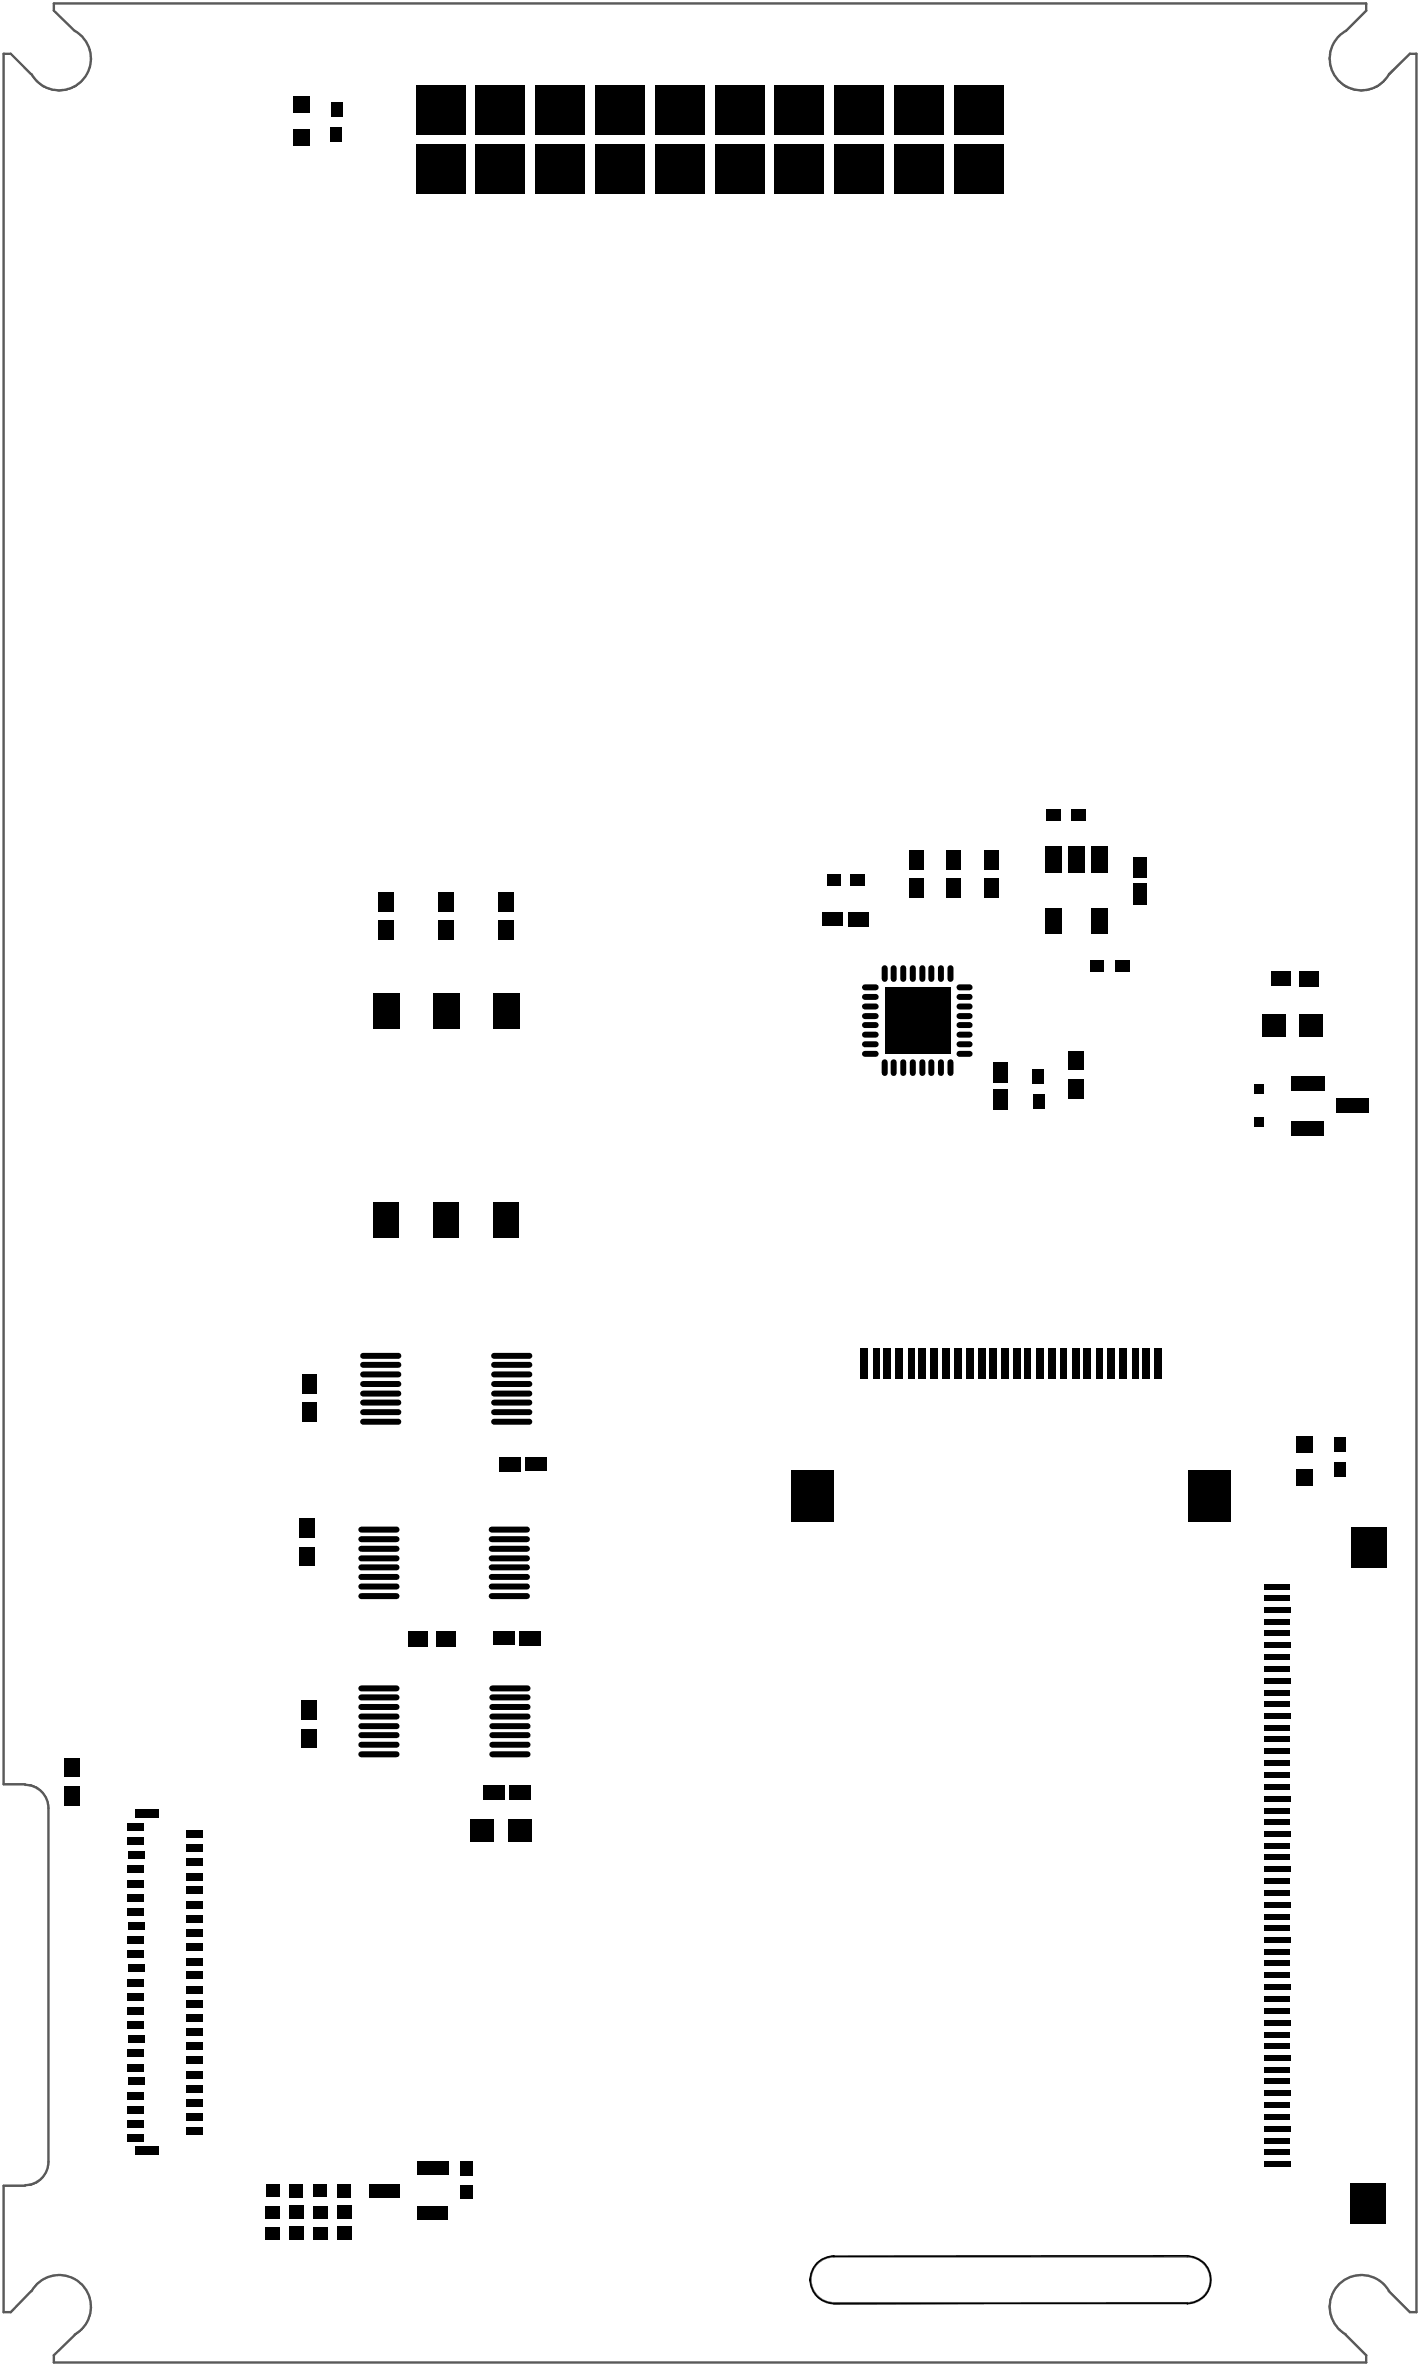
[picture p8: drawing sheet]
<svg xmlns="http://www.w3.org/2000/svg" width="101mm" height="167mm" viewBox="0 0 101 167" stroke-linecap="round" stroke-linejoin="round" font-family="sans-serif">
<path d="M3.8 .2h92.6v.6l-1.4 1.4a2.26 2.26 0 0 0-.5 3.6 2.26 2.26 0 0 0 3.5-.5l1.5-1.5h.4v159.3h-.4l-1.5-1.4a2.27 2.27 0 0 0-3.6-.5 2.27 2.27 0 0 0 .6 3.5l1.4 1.5v.5h-92.6v-.5l1.5-1.5a2.26 2.26 0 0 0 .5-3.5 2.26 2.26 0 0 0-3.6 .5l-1.4 1.4h-.5v-8.9h1.5a1.66 1.66 0 0 0 1.6-1.7v-24.9a1.66 1.66 0 0 0-1.6-1.7h-1.5v-122.1h.5l1.4 1.4a2.25 2.25 0 0 0 3.6 .6 2.25 2.25 0 0 0-.5-3.6l-1.5-1.4zM57.7 159.7a1.6 1.6 0 0 1 1.1-.5h25a1.69 1.69 0 0 1 1.6 1.7 1.69 1.69 0 0 1-1.6 1.6h-25a1.66 1.66 0 0 1-1.6-1.6 1.61 1.61 0 0 1 .5-1.2z" fill="none" stroke="#000" stroke-width=".07"/>
<path d="M2.2 5.2l-1.4-1.4h-.5v122.1h1.5M2.2 5.2a2.24 2.24 0 0 0 3.6 .5 2.24 2.24 0 0 0-.5-3.5l-1.5-1.4v-.6h92.6v.6l-1.4 1.4a2.24 2.24 0 0 0-.5 3.5 2.24 2.24 0 0 0 3.5-.5l1.5-1.4h.4v159.3h-.4l-1.5-1.4a2.24 2.24 0 0 0-3.5-.5 2.24 2.24 0 0 0 .5 3.5M1.8 125.9a1.65 1.65 0 0 1 1.6 1.7v24.9a1.65 1.65 0 0 1-1.6 1.7M1.8 154.2h-1.5v8.9h.5l1.4-1.4M57.7 159.7l.7-.4 .4-.1h25a1.65 1.65 0 0 1 1.6 1.7 1.65 1.65 0 0 1-1.6 1.6h-25a1.65 1.65 0 0 1-1.5-1 1.65 1.65 0 0 1 .4-1.8zM2.2 161.7a2.24 2.24 0 0 1 3.6-.5 2.24 2.24 0 0 1-.5 3.5M5.3 164.7l-1.5 1.5v.5h92.6v-.5l-1.4-1.5" fill="none" stroke="#5a5a5a" stroke-width=".17"/>
<g fill="#000">
<path d="M20.7 6.8h1.2v1.2h-1.2z" fill-rule="evenodd"/>
<path d="M20.7 9.1h1.2v1.2h-1.2z" fill-rule="evenodd"/>
<path d="M23.3 9h.8v1h-.8z" fill-rule="evenodd"/>
<path d="M23.3 7.2h.9v1h-.9z" fill-rule="evenodd"/>
<path d="M29.3 6h3.5v3.5h-3.5z" fill-rule="evenodd"/>
<path d="M29.3 10.2h3.5v3.5h-3.5z" fill-rule="evenodd"/>
<path d="M33.6 6h3.5v3.5h-3.5z" fill-rule="evenodd"/>
<path d="M33.6 10.2h3.5v3.5h-3.5z" fill-rule="evenodd"/>
<path d="M37.8 6h3.5v3.5h-3.5z" fill-rule="evenodd"/>
<path d="M37.8 10.2h3.5v3.5h-3.5z" fill-rule="evenodd"/>
<path d="M42 6h3.5v3.5h-3.5z" fill-rule="evenodd"/>
<path d="M42 10.2h3.5v3.5h-3.5z" fill-rule="evenodd"/>
<path d="M46.2 6h3.5v3.5h-3.5z" fill-rule="evenodd"/>
<path d="M46.2 10.2h3.5v3.5h-3.5z" fill-rule="evenodd"/>
<path d="M50.4 10.2h3.5v3.5h-3.5z" fill-rule="evenodd"/>
<path d="M50.4 6h3.5v3.5h-3.5z" fill-rule="evenodd"/>
<path d="M54.7 10.2h3.5v3.5h-3.5z" fill-rule="evenodd"/>
<path d="M54.7 6h3.5v3.5h-3.5z" fill-rule="evenodd"/>
<path d="M58.9 10.2h3.5v3.5h-3.5z" fill-rule="evenodd"/>
<path d="M58.9 6h3.5v3.5h-3.5z" fill-rule="evenodd"/>
<path d="M63.1 10.2h3.5v3.5h-3.5z" fill-rule="evenodd"/>
<path d="M63.1 6h3.5v3.5h-3.5z" fill-rule="evenodd"/>
<path d="M67.3 10.2h3.5v3.5h-3.5z" fill-rule="evenodd"/>
<path d="M67.3 6h3.5v3.5h-3.5z" fill-rule="evenodd"/>
<path d="M64.1 60h1.1v1.3h-1.1z" fill-rule="evenodd"/>
<path d="M66.8 60h1v1.3h-1z" fill-rule="evenodd"/>
<path d="M69.4 60h1.1v1.3h-1.1z" fill-rule="evenodd"/>
<path d="M73.9 57.1h1v.8h-1z" fill-rule="evenodd"/>
<path d="M75.6 57.1h1v.8h-1z" fill-rule="evenodd"/>
<path d="M26.7 65h1.1v1.3h-1.1z" fill-rule="evenodd"/>
<path d="M26.7 63h1.1v1.3h-1.1z" fill-rule="evenodd"/>
<path d="M26.3 70h1.9v2.6h-1.9z" fill-rule="evenodd"/>
<path d="M30.9 65h1.1v1.3h-1.1z" fill-rule="evenodd"/>
<path d="M30.9 63h1.1v1.3h-1.1z" fill-rule="evenodd"/>
<path d="M30.6 70h1.8v2.6h-1.8z" fill-rule="evenodd"/>
<path d="M35.2 65h1.1v1.3h-1.1z" fill-rule="evenodd"/>
<path d="M35.2 63h1.1v1.3h-1.1z" fill-rule="evenodd"/>
<path d="M34.8 70h1.8v2.6h-1.8z" fill-rule="evenodd"/>
<path d="M58 64.4h1.5v.9h-1.5z" fill-rule="evenodd"/>
<path d="M58.3 61.7h1v.8h-1z" fill-rule="evenodd"/>
<path d="M59.8 64.3h1.5v1h-1.5z" fill-rule="evenodd"/>
<path d="M60 61.7h1v.8h-1z" fill-rule="evenodd"/>
<path d="M62.4 69.7h4.7v4.7h-4.7z" fill-rule="evenodd"/>
<path d="M64.1 62h1.1v1.3h-1.1z" fill-rule="evenodd"/>
<path d="M66.8 62h1v1.3h-1z" fill-rule="evenodd"/>
<path d="M69.4 62h1.1v1.3h-1.1z" fill-rule="evenodd"/>
<path d="M70.1 74.9h1v1.5h-1z" fill-rule="evenodd"/>
<path d="M70.1 76.8h1v1.5h-1z" fill-rule="evenodd"/>
<path d="M72.9 77.2h.8v1h-.8z" fill-rule="evenodd"/>
<path d="M72.8 75.5h.9v1h-.9z" fill-rule="evenodd"/>
<path d="M73.8 64h1.2v1.9h-1.2z" fill-rule="evenodd"/>
<path d="M73.8 59.7h1.2v1.9h-1.2z" fill-rule="evenodd"/>
<path d="M75.4 74.2h1.1v1.3h-1.1z" fill-rule="evenodd"/>
<path d="M75.4 76.1h1.1v1.4h-1.1z" fill-rule="evenodd"/>
<path d="M75.3 59.7h1.2v1.9h-1.2z" fill-rule="evenodd"/>
<path d="M76.9 67.7h1v.9h-1z" fill-rule="evenodd"/>
<path d="M77 64h1.1v1.9h-1.1z" fill-rule="evenodd"/>
<path d="M77 59.7h1.1v1.9h-1.1z" fill-rule="evenodd"/>
<path d="M78.7 67.7h1v.9h-1z" fill-rule="evenodd"/>
<path d="M79.9 60.5h1v1.5h-1z" fill-rule="evenodd"/>
<path d="M79.9 62.3h1v1.5h-1z" fill-rule="evenodd"/>
<path d="M89.1 71.6h1.6v1.6h-1.6z" fill-rule="evenodd"/>
<path d="M88.5 78.8h.6v.7h-.6z" fill-rule="evenodd"/>
<path d="M88.5 76.5h.6v.6h-.6z" fill-rule="evenodd"/>
<path d="M89.7 68.5h1.3v1.1h-1.3z" fill-rule="evenodd"/>
<path d="M91.7 71.6h1.7v1.6h-1.7z" fill-rule="evenodd"/>
<path d="M91.7 68.5h1.3v1.1h-1.3z" fill-rule="evenodd"/>
<path d="M91.1 79.1h2.3v1h-2.3z" fill-rule="evenodd"/>
<path d="M91.1 76h2.3v1h-2.3z" fill-rule="evenodd"/>
<path d="M94.2 77.5h2.4v1h-2.4z" fill-rule="evenodd"/>
<path d="M21.3 99h1.1v1.3h-1.1z" fill-rule="evenodd"/>
<path d="M21.3 97h1.1v1.3h-1.1z" fill-rule="evenodd"/>
<path d="M26.3 84.8h1.9v2.6h-1.9z" fill-rule="evenodd"/>
<path d="M30.6 84.8h1.8v2.6h-1.8z" fill-rule="evenodd"/>
<path d="M34.8 84.8h1.8v2.6h-1.8z" fill-rule="evenodd"/>
<path d="M60.7 95.1h.5v2.2h-.5z" fill-rule="evenodd"/>
<path d="M61.6 95.1h.4v2.2h-.4z" fill-rule="evenodd"/>
<path d="M62.3 95.1h.5v2.2h-.5z" fill-rule="evenodd"/>
<path d="M63.2 95.1h.5v2.2h-.5z" fill-rule="evenodd"/>
<path d="M64.1 95.1h.4v2.2h-.4z" fill-rule="evenodd"/>
<path d="M64.8 95.1h.5v2.2h-.5z" fill-rule="evenodd"/>
<path d="M65.7 95.1h.5v2.2h-.5z" fill-rule="evenodd"/>
<path d="M66.5 95.1h.5v2.2h-.5z" fill-rule="evenodd"/>
<path d="M67.3 95.1h.5v2.2h-.5z" fill-rule="evenodd"/>
<path d="M68.2 95.1h.5v2.2h-.5z" fill-rule="evenodd"/>
<path d="M69 95.1h.5v2.2h-.5z" fill-rule="evenodd"/>
<path d="M69.8 95.1h.5v2.2h-.5z" fill-rule="evenodd"/>
<path d="M70.6 95.1h.6v2.2h-.6z" fill-rule="evenodd"/>
<path d="M71.5 95.1h.5v2.2h-.5z" fill-rule="evenodd"/>
<path d="M72.3 95.1h.5v2.2h-.5z" fill-rule="evenodd"/>
<path d="M73.1 95.1h.5v2.2h-.5z" fill-rule="evenodd"/>
<path d="M74 95.1h.5v2.2h-.5z" fill-rule="evenodd"/>
<path d="M74.8 95.1h.5v2.2h-.5z" fill-rule="evenodd"/>
<path d="M75.6 95.1h.5v2.2h-.5z" fill-rule="evenodd"/>
<path d="M76.5 95.1h.5v2.2h-.5z" fill-rule="evenodd"/>
<path d="M77.4 95.1h.4v2.2h-.4z" fill-rule="evenodd"/>
<path d="M78.1 95.1h.5v2.2h-.5z" fill-rule="evenodd"/>
<path d="M79 95.1h.5v2.2h-.5z" fill-rule="evenodd"/>
<path d="M79.9 95.1h.4v2.2h-.4z" fill-rule="evenodd"/>
<path d="M80.6 95.1h.5v2.2h-.5z" fill-rule="evenodd"/>
<path d="M81.5 95.1h.5v2.2h-.5z" fill-rule="evenodd"/>
<path d="M21.1 107.2h1.1v1.3h-1.1z" fill-rule="evenodd"/>
<path d="M21.1 109.2h1.1v1.3h-1.1z" fill-rule="evenodd"/>
<path d="M21.3 120h1.1v1.3h-1.1z" fill-rule="evenodd"/>
<path d="M28.8 115.1h1.4v1.1h-1.4z" fill-rule="evenodd"/>
<path d="M30.8 115.1h1.4v1.1h-1.4z" fill-rule="evenodd"/>
<path d="M34.8 115.1h1.5v1h-1.5z" fill-rule="evenodd"/>
<path d="M35.2 102.8h1.5v1h-1.5z" fill-rule="evenodd"/>
<path d="M36.6 115.1h1.6v1h-1.6z" fill-rule="evenodd"/>
<path d="M37.1 102.8h1.5v1h-1.5z" fill-rule="evenodd"/>
<path d="M55.8 103.7h3v3.7h-3z" fill-rule="evenodd"/>
<path d="M83.8 103.7h3v3.7h-3z" fill-rule="evenodd"/>
<path d="M89.2 117.5h1.8v.4h-1.8z" fill-rule="evenodd"/>
<path d="M89.2 115h1.8v.4h-1.8z" fill-rule="evenodd"/>
<path d="M89.2 112.5h1.8v.5h-1.8z" fill-rule="evenodd"/>
<path d="M89.2 118.4h1.8v.4h-1.8z" fill-rule="evenodd"/>
<path d="M89.2 119.2h1.8v.4h-1.8z" fill-rule="evenodd"/>
<path d="M89.2 115.9h1.8v.4h-1.8z" fill-rule="evenodd"/>
<path d="M89.2 116.7h1.8v.4h-1.8z" fill-rule="evenodd"/>
<path d="M89.2 114.2h1.8v.4h-1.8z" fill-rule="evenodd"/>
<path d="M89.2 111.7h1.8v.5h-1.8z" fill-rule="evenodd"/>
<path d="M89.2 113.4h1.8v.4h-1.8z" fill-rule="evenodd"/>
<path d="M91.5 101.3h1.1v1.2h-1.1z" fill-rule="evenodd"/>
<path d="M91.5 103.7h1.1v1.1h-1.1z" fill-rule="evenodd"/>
<path d="M94.1 101.4h.8v1h-.8z" fill-rule="evenodd"/>
<path d="M94.1 103.2h.9v1h-.9z" fill-rule="evenodd"/>
<path d="M95.3 107.8h2.5v2.8h-2.5z" fill-rule="evenodd"/>
<path d="M4.6 126h1.1v1.4h-1.1z" fill-rule="evenodd"/>
<path d="M4.6 124h1.1v1.3h-1.1z" fill-rule="evenodd"/>
<path d="M9 136.6h1.2v.5h-1.2z" fill-rule="evenodd"/>
<path d="M9 134.6h1.2v.5h-1.2z" fill-rule="evenodd"/>
<path d="M9 131.6h1.2v.5h-1.2z" fill-rule="evenodd"/>
<path d="M9 132.7h1.1v.5h-1.1z" fill-rule="evenodd"/>
<path d="M9 128.6h1.2v.5h-1.2z" fill-rule="evenodd"/>
<path d="M9 129.7h1.2v.5h-1.2z" fill-rule="evenodd"/>
<path d="M9 137.6h1.2v.6h-1.2z" fill-rule="evenodd"/>
<path d="M9 133.6h1.2v.5h-1.2z" fill-rule="evenodd"/>
<path d="M9 138.6h1.2v.5h-1.2z" fill-rule="evenodd"/>
<path d="M9 135.6h1.2v.5h-1.2z" fill-rule="evenodd"/>
<path d="M9 130.6h1.2v.5h-1.2z" fill-rule="evenodd"/>
<path d="M9.6 127.6h1.6v.7h-1.6z" fill-rule="evenodd"/>
<path d="M13.1 138.2h1.2v.5h-1.2z" fill-rule="evenodd"/>
<path d="M13.1 139.1h1.2v.5h-1.2z" fill-rule="evenodd"/>
<path d="M13.1 135.1h1.2v.6h-1.2z" fill-rule="evenodd"/>
<path d="M13.1 131.1h1.2v.5h-1.2z" fill-rule="evenodd"/>
<path d="M13.1 132.1h1.2v.6h-1.2z" fill-rule="evenodd"/>
<path d="M13.1 129.1h1.2v.6h-1.2z" fill-rule="evenodd"/>
<path d="M13.1 130.2h1.2v.5h-1.2z" fill-rule="evenodd"/>
<path d="M13.1 137.1h1.2v.5h-1.2z" fill-rule="evenodd"/>
<path d="M13.1 134.1h1.2v.5h-1.2z" fill-rule="evenodd"/>
<path d="M13.2 136.1h1.1v.5h-1.1z" fill-rule="evenodd"/>
<path d="M13.2 133.1h1.1v.5h-1.1z" fill-rule="evenodd"/>
<path d="M21.3 122h1.1v1.3h-1.1z" fill-rule="evenodd"/>
<path d="M33.2 128.3h1.7v1.6h-1.7z" fill-rule="evenodd"/>
<path d="M34.1 125.9h1.5v1h-1.5z" fill-rule="evenodd"/>
<path d="M35.9 125.9h1.5v1h-1.5z" fill-rule="evenodd"/>
<path d="M35.8 128.3h1.7v1.6h-1.7z" fill-rule="evenodd"/>
<path d="M89.2 139.2h1.8v.4h-1.8z" fill-rule="evenodd"/>
<path d="M89.2 138.3h1.8v.4h-1.8z" fill-rule="evenodd"/>
<path d="M89.2 135.8h1.8v.4h-1.8z" fill-rule="evenodd"/>
<path d="M89.2 133.3h1.8v.5h-1.8z" fill-rule="evenodd"/>
<path d="M89.2 128.3h1.8v.5h-1.8z" fill-rule="evenodd"/>
<path d="M89.2 125.8h1.8v.5h-1.8z" fill-rule="evenodd"/>
<path d="M89.2 122.5h1.8v.4h-1.8z" fill-rule="evenodd"/>
<path d="M89.2 123.4h1.8v.4h-1.8z" fill-rule="evenodd"/>
<path d="M89.2 120h1.8v.4h-1.8z" fill-rule="evenodd"/>
<path d="M89.2 130.8h1.8v.5h-1.8z" fill-rule="evenodd"/>
<path d="M89.2 136.7h1.8v.4h-1.8z" fill-rule="evenodd"/>
<path d="M89.2 135h1.8v.4h-1.8z" fill-rule="evenodd"/>
<path d="M89.2 131.7h1.8v.4h-1.8z" fill-rule="evenodd"/>
<path d="M89.2 132.5h1.8v.5h-1.8z" fill-rule="evenodd"/>
<path d="M89.2 129.2h1.8v.4h-1.8z" fill-rule="evenodd"/>
<path d="M89.2 130h1.8v.5h-1.8z" fill-rule="evenodd"/>
<path d="M89.2 124.2h1.8v.4h-1.8z" fill-rule="evenodd"/>
<path d="M89.2 125h1.8v.5h-1.8z" fill-rule="evenodd"/>
<path d="M89.2 126.7h1.8v.4h-1.8z" fill-rule="evenodd"/>
<path d="M89.2 120.9h1.8v.4h-1.8z" fill-rule="evenodd"/>
<path d="M89.2 121.7h1.8v.4h-1.8z" fill-rule="evenodd"/>
<path d="M89.2 127.5h1.8v.5h-1.8z" fill-rule="evenodd"/>
<path d="M89.2 134.2h1.8v.4h-1.8z" fill-rule="evenodd"/>
<path d="M89.2 137.5h1.8v.4h-1.8z" fill-rule="evenodd"/>
<path d="M9 149.6h1.2v.5h-1.2z" fill-rule="evenodd"/>
<path d="M9 148.6h1.1v.5h-1.1z" fill-rule="evenodd"/>
<path d="M9 144.6h1.2v.5h-1.2z" fill-rule="evenodd"/>
<path d="M9 145.6h1.1v.5h-1.1z" fill-rule="evenodd"/>
<path d="M9 141.6h1.2v.5h-1.2z" fill-rule="evenodd"/>
<path d="M9 142.6h1.2v.5h-1.2z" fill-rule="evenodd"/>
<path d="M9 139.6h1.2v.5h-1.2z" fill-rule="evenodd"/>
<path d="M9 150.6h1.2v.5h-1.2z" fill-rule="evenodd"/>
<path d="M9 147.6h1.2v.5h-1.2z" fill-rule="evenodd"/>
<path d="M9 140.6h1.1v.6h-1.1z" fill-rule="evenodd"/>
<path d="M9 146.6h1.2v.5h-1.2z" fill-rule="evenodd"/>
<path d="M9 143.6h1.2v.5h-1.2z" fill-rule="evenodd"/>
<path d="M9.6 151.4h1.6v.7h-1.6z" fill-rule="evenodd"/>
<path d="M13.1 150.1h1.2v.5h-1.2z" fill-rule="evenodd"/>
<path d="M13.1 148.1h1.2v.5h-1.2z" fill-rule="evenodd"/>
<path d="M13.1 147.1h1.2v.5h-1.2z" fill-rule="evenodd"/>
<path d="M13.1 146.1h1.2v.5h-1.2z" fill-rule="evenodd"/>
<path d="M13.1 145.1h1.2v.5h-1.2z" fill-rule="evenodd"/>
<path d="M13.1 142.1h1.2v.5h-1.2z" fill-rule="evenodd"/>
<path d="M13.1 143.1h1.2v.5h-1.2z" fill-rule="evenodd"/>
<path d="M13.1 140.1h1.2v.5h-1.2z" fill-rule="evenodd"/>
<path d="M13.2 149.1h1.1v.5h-1.1z" fill-rule="evenodd"/>
<path d="M13.2 141.1h1.1v.5h-1.1z" fill-rule="evenodd"/>
<path d="M13.2 144.1h1.1v.5h-1.1z" fill-rule="evenodd"/>
<path d="M18.7 155.7h1.1v.8h-1.1z" fill-rule="evenodd"/>
<path d="M18.7 157.1h1.1v.9h-1.1z" fill-rule="evenodd"/>
<path d="M18.8 154.1h1v.9h-1z" fill-rule="evenodd"/>
<path d="M20.4 155.6h1v.9h-1z" fill-rule="evenodd"/>
<path d="M20.4 157.1h1v.9h-1z" fill-rule="evenodd"/>
<path d="M20.4 154.1h1v.9h-1z" fill-rule="evenodd"/>
<path d="M22.1 154.1h1v.9h-1z" fill-rule="evenodd"/>
<path d="M22.1 155.7h1v.8h-1z" fill-rule="evenodd"/>
<path d="M22.1 157.1h1v.9h-1z" fill-rule="evenodd"/>
<path d="M23.8 154.1h1v.9h-1z" fill-rule="evenodd"/>
<path d="M23.8 155.6h1v.9h-1z" fill-rule="evenodd"/>
<path d="M23.8 157.1h1v.9h-1z" fill-rule="evenodd"/>
<path d="M26 154.1h2.2v1h-2.2z" fill-rule="evenodd"/>
<path d="M29.5 155.7h2.1v.9h-2.1z" fill-rule="evenodd"/>
<path d="M29.5 152.5h2.2v1h-2.2z" fill-rule="evenodd"/>
<path d="M32.5 152.5h.8v1h-.8z" fill-rule="evenodd"/>
<path d="M32.5 154.2h.8v.9h-.8z" fill-rule="evenodd"/>
<path d="M89.2 151.6h1.8v.5h-1.8z" fill-rule="evenodd"/>
<path d="M89.2 149.1h1.8v.5h-1.8z" fill-rule="evenodd"/>
<path d="M89.2 146.6h1.8v.5h-1.8z" fill-rule="evenodd"/>
<path d="M89.2 141.7h1.8v.4h-1.8z" fill-rule="evenodd"/>
<path d="M89.2 144.2h1.8v.4h-1.8z" fill-rule="evenodd"/>
<path d="M89.2 152.5h1.8v.4h-1.8z" fill-rule="evenodd"/>
<path d="M89.2 150h1.8v.4h-1.8z" fill-rule="evenodd"/>
<path d="M89.2 148.3h1.8v.5h-1.8z" fill-rule="evenodd"/>
<path d="M89.2 145h1.8v.4h-1.8z" fill-rule="evenodd"/>
<path d="M89.2 145.8h1.8v.5h-1.8z" fill-rule="evenodd"/>
<path d="M89.2 142.5h1.8v.4h-1.8z" fill-rule="evenodd"/>
<path d="M89.2 143.4h1.8v.4h-1.8z" fill-rule="evenodd"/>
<path d="M89.2 140h1.8v.4h-1.8z" fill-rule="evenodd"/>
<path d="M89.2 140.9h1.8v.4h-1.8z" fill-rule="evenodd"/>
<path d="M89.2 147.5h1.8v.4h-1.8z" fill-rule="evenodd"/>
<path d="M89.2 150.8h1.8v.5h-1.8z" fill-rule="evenodd"/>
<path d="M95.3 154h2.5v2.9h-2.5z" fill-rule="evenodd"/>
</g>
<g fill="none" stroke="#000" stroke-width=".42">
<path d="M61 74.4h.8M61 73.7h.8M61 72.3h.8M61 73h.8M61 70.3h.8M61 71h.8M61 71.7h.8M61 69.7h.8M62.4 68.3v.8M62.4 74.9v.8M63.1 68.3v.8M63.1 74.9v.8"/>
<path d="M63.7 68.3v.8M63.7 74.9v.8M64.4 68.3v.8M64.4 74.9v.8M65.1 68.3v.8M65.1 74.9v.8M65.7 68.3v.8M65.7 74.9v.8M66.4 68.3v.8M66.4 74.9v.8M67.1 68.3v.8M67.1 74.9v.8"/>
<path d="M67.7 74.4h.7M67.7 73.7h.7M67.7 72.3h.7M67.7 73h.7M67.7 70.3h.7M67.7 71h.7M67.7 71.7h.7M67.7 69.7h.7M25.6 97.6h2.5M25.6 98.3h2.5M25.6 99h2.5M25.6 99.6h2.5"/>
<path d="M25.6 95.7h2.5M25.6 96.3h2.5M25.6 97h2.5M34.9 97.6h2.5M34.9 98.3h2.5M34.9 99h2.5M34.9 99.6h2.5M34.9 95.7h2.5M34.9 96.3h2.5M34.9 97h2.5M25.5 119.1h2.5M25.5 119.8h2.5"/>
<path d="M25.5 111.3h2.5M25.5 111.9h2.5M25.5 112.6h2.5M25.5 107.9h2.5M25.5 108.6h2.5M25.5 109.3h2.5M25.5 110h2.5M25.5 110.6h2.5M25.6 100.3h2.5M34.7 111.3h2.5M34.7 111.9h2.5M34.7 112.6h2.5"/>
<path d="M34.7 107.9h2.5M34.7 108.6h2.5M34.7 109.3h2.5M34.7 110h2.5M34.7 110.6h2.5M34.7 119.1h2.5M34.7 119.8h2.5M34.9 100.3h2.5M25.5 121.1h2.5M25.5 121.8h2.5M25.5 122.4h2.5M25.5 123.1h2.5"/>
<path d="M25.5 123.8h2.5M25.5 120.4h2.5M34.7 121.1h2.5M34.7 121.8h2.5M34.7 122.4h2.5M34.7 123.1h2.5M34.7 123.8h2.5M34.7 120.4h2.5"/>
</g>
</svg>
